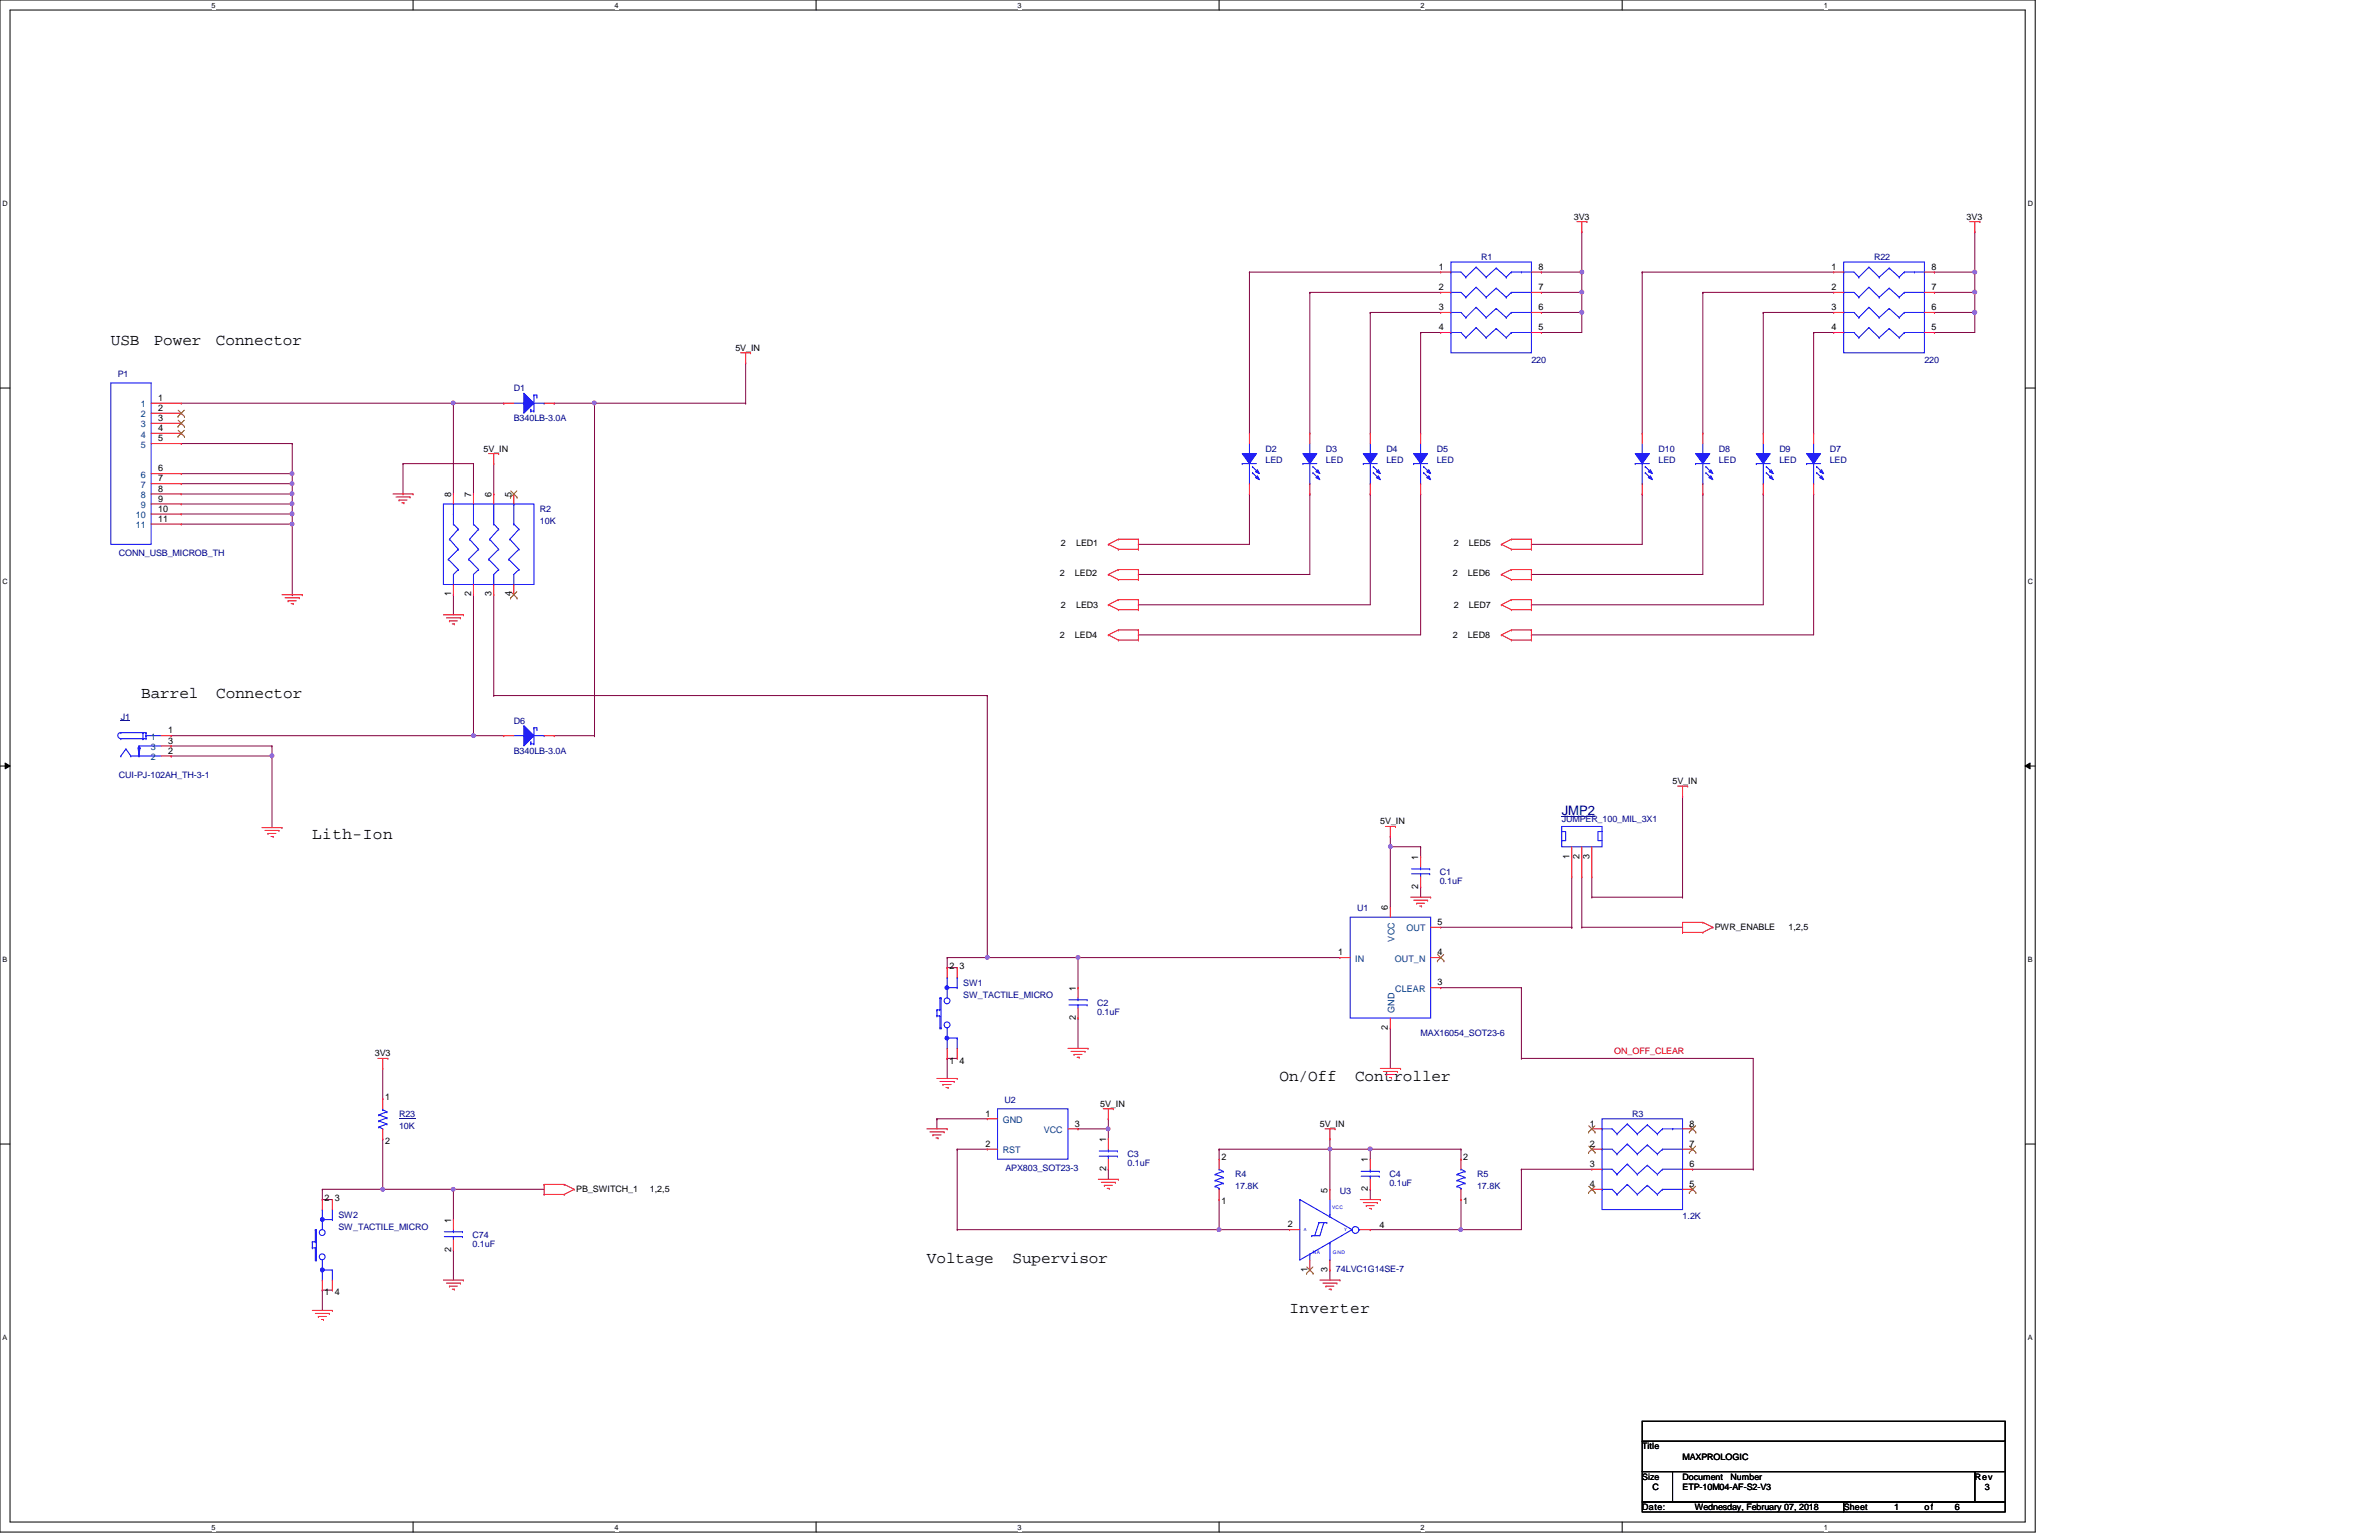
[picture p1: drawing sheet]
<svg xmlns="http://www.w3.org/2000/svg" width="432mm" height="279mm" viewBox="0 0 432 279" stroke-linecap="round" stroke-linejoin="round" font-family="sans-serif">
<defs><g id="words">
<g font-size="2.9">
<text x="20.1" y="62.7">USB</text>
<text x="27.9" y="62.7">Power</text>
<text x="39.2" y="62.7">Connector</text>
<text x="25.6" y="126.7">Barrel</text>
<text x="39.2" y="126.7">Connector</text>
<text x="56.7" y="152.3">Lith-Ion</text>
<text x="232.2" y="196.2">On/Off</text>
<text x="246" y="196.2">Controller</text>
<text x="168.2" y="229.1">Voltage</text>
<text x="183.8" y="229.1">Supervisor</text>
<text x="234.1" y="238.3">Inverter</text>
</g>
<text font-size="2.4" fill="#000080" x="283.5" y="147.8">JMP2</text>
<g font-size="1.7">
<text x="261.2" y="48.9">1</text>
<text x="261.2" y="52.6">2</text>
<text x="279.2" y="48.9">8</text>
<text x="279.2" y="52.6">7</text>
<text x="332.4" y="48.9">1</text>
<text x="332.4" y="52.6">2</text>
<text x="350.6" y="48.9">8</text>
<text x="350.6" y="52.6">7</text>
<text x="261.2" y="56.3">3</text>
<text x="261.2" y="59.9">4</text>
<text x="279.2" y="59.9">5</text>
<text x="279.2" y="56.3">6</text>
<text x="332.4" y="56.3">3</text>
<text x="332.4" y="59.9">4</text>
<text x="350.6" y="59.9">5</text>
<text x="350.6" y="56.3">6</text>
<text x="28.7" y="72.7">1</text>
<text x="28.7" y="74.5">2</text>
<text x="28.7" y="76.4">3</text>
<text x="28.7" y="78.2">4</text>
<text x="28.7" y="80.1">5</text>
<text x="28.7" y="85.5">6</text>
<text x="28.7" y="87.3">7</text>
<text x="28.7" y="89.2">8</text>
<text x="28.7" y="91">9</text>
<text x="28.7" y="92.8">10</text>
<text x="28.7" y="94.7">11</text>
<text x="81.9" y="90.2" transform="rotate(-90 81.9 90.2)">8</text>
<text x="85.5" y="90.2" transform="rotate(-90 85.5 90.2)">7</text>
<text x="89.2" y="90.2" transform="rotate(-90 89.2 90.2)">6</text>
<text x="92.8" y="90.2" transform="rotate(-90 92.8 90.2)">5</text>
<text x="81.9" y="108.2" transform="rotate(-90 81.9 108.2)">1</text>
<text x="85.5" y="108.2" transform="rotate(-90 85.5 108.2)">2</text>
<text x="89.2" y="108.2" transform="rotate(-90 89.2 108.2)">3</text>
<text x="92.8" y="108.2" transform="rotate(-90 92.8 108.2)">4</text>
<text x="30.5" y="133.1">1</text>
<text x="30.5" y="136.7">2</text>
<text x="30.5" y="134.9">3</text>
<text x="257.4" y="156" transform="rotate(-90 257.4 156)">1</text>
<text x="284.9" y="155.8" transform="rotate(-90 284.9 155.8)">1</text>
<text x="286.7" y="155.8" transform="rotate(-90 286.7 155.8)">2</text>
<text x="288.5" y="155.8" transform="rotate(-90 288.5 155.8)">3</text>
<text x="257.4" y="161.2" transform="rotate(-90 257.4 161.2)">2</text>
<text x="251.9" y="165.1" transform="rotate(-90 251.9 165.1)">6</text>
<text x="260.9" y="167.8">5</text>
<text x="242.9" y="173.3">1</text>
<text x="260.9" y="173.3">4</text>
<text x="172.3" y="175.7">2</text>
<text x="174.2" y="175.7">3</text>
<text x="195.2" y="179.8" transform="rotate(-90 195.2 179.8)">1</text>
<text x="260.9" y="178.8">3</text>
<text x="195.2" y="185" transform="rotate(-90 195.2 185)">2</text>
<text x="251.9" y="186.9" transform="rotate(-90 251.9 186.9)">2</text>
<text x="172.3" y="193">1</text>
<text x="174.2" y="193">4</text>
<text x="69.9" y="199.5">1</text>
<text x="178.9" y="202.6">1</text>
<text x="69.9" y="207.6">2</text>
<text x="178.9" y="208.1">2</text>
<text x="195.1" y="204.4">3</text>
<text x="200.7" y="207.2" transform="rotate(-90 200.7 207.2)">1</text>
<text x="288.6" y="204.4">1</text>
<text x="288.6" y="208.1">2</text>
<text x="306.7" y="204.4">8</text>
<text x="306.7" y="208.1">7</text>
<text x="200.7" y="212.5" transform="rotate(-90 200.7 212.5)">2</text>
<text x="221.7" y="210.5">2</text>
<text x="248.3" y="210.9" transform="rotate(-90 248.3 210.9)">1</text>
<text x="265.6" y="210.5">2</text>
<text x="288.6" y="211.7">3</text>
<text x="288.6" y="215.3">4</text>
<text x="306.7" y="215.3">5</text>
<text x="306.7" y="211.7">6</text>
<text x="58.9" y="217.8">2</text>
<text x="60.7" y="217.8">3</text>
<text x="81.9" y="221.8" transform="rotate(-90 81.9 221.8)">1</text>
<text x="221.7" y="218.5">1</text>
<text x="241" y="216.4" transform="rotate(-90 241 216.4)">5</text>
<text x="248.3" y="216.1" transform="rotate(-90 248.3 216.1)">2</text>
<text x="265.6" y="218.5">1</text>
<text x="81.9" y="227.1" transform="rotate(-90 81.9 227.1)">2</text>
<text x="233.7" y="222.7">2</text>
<text x="237.3" y="230.8" transform="rotate(-90 237.3 230.8)">1</text>
<text x="241" y="230.8" transform="rotate(-90 241 230.8)">3</text>
<text x="58.9" y="235">1</text>
<text x="60.7" y="235">4</text>
</g>
<g font-size="1.7" fill="#004080">
<text x="25.6" y="73.9">1</text>
<text x="25.6" y="75.7">2</text>
<text x="25.6" y="77.6">3</text>
<text x="25.6" y="79.4">4</text>
<text x="25.6" y="81.2">5</text>
<text x="25.6" y="86.7">6</text>
<text x="25.6" y="88.5">7</text>
<text x="24.6" y="94">10</text>
<text x="24.6" y="95.8">11</text>
<text x="25.6" y="90.4">8</text>
<text x="25.6" y="92.2">9</text>
<text x="27.4" y="134.2">1</text>
<text x="27.4" y="137.9">2</text>
<text x="27.4" y="136.1">3</text>
<text x="253.1" y="170.8" transform="rotate(-90 253.1 170.8)">VCC</text>
<text x="255.3" y="169">OUT</text>
<text x="246" y="174.5">IN</text>
<text x="253.2" y="174.5">OUT_N</text>
<text x="253.2" y="180">CLEAR</text>
<text x="253.1" y="183.8" transform="rotate(-90 253.1 183.8)">GND</text>
<text x="182" y="203.8">GND</text>
<text x="182" y="209.3">RST</text>
<text x="189.4" y="205.6">VCC</text>
</g>
<g font-size="1.6">
<text x="285.7" y="39.8">3V3</text>
<text x="357" y="39.8">3V3</text>
<text x="133.5" y="63.6">5V_IN</text>
<text x="87.8" y="81.9">5V_IN</text>
<text x="192.6" y="99.1">2</text>
<text x="195.3" y="99.1">LED1</text>
<text x="263.9" y="99.1">2</text>
<text x="266.6" y="99.1">LED5</text>
<text x="192.4" y="104.6">2</text>
<text x="195.1" y="104.6">LED2</text>
<text x="263.7" y="104.6">2</text>
<text x="266.4" y="104.6">LED6</text>
<text x="192.6" y="110.2">2</text>
<text x="195.3" y="110.2">LED3</text>
<text x="263.9" y="110.2">2</text>
<text x="266.6" y="110.2">LED7</text>
<text x="192.4" y="115.7">2</text>
<text x="195.1" y="115.7">LED4</text>
<text x="263.7" y="115.7">2</text>
<text x="266.4" y="115.7">LED8</text>
<text x="303.6" y="142.2">5V_IN</text>
<text x="250.5" y="149.6">5V_IN</text>
<text x="311.2" y="168.8">PWR_ENABLE</text>
<text x="324.6" y="168.8">1,2,5</text>
<text x="68" y="191.6">3V3</text>
<text x="199.7" y="200.8">5V_IN</text>
<text x="239.6" y="204.4">5V_IN</text>
<text x="104.6" y="216.3">PB_SWITCH_1</text>
<text x="117.9" y="216.3">1,2,5</text>
<text x="250.4" y="222.7">4</text>
<text x="298.1" y="262.9">Title</text>
<text x="298.1" y="268.4">Size</text>
<text x="305.4" y="264.8">MAXPROLOGIC</text>
<text x="305.4" y="268.4">Document</text>
<text x="314.1" y="268.4">Number</text>
<text x="358.4" y="268.4">Rev</text>
<text x="298.1" y="273.9">Date:</text>
<text x="299.9" y="270.3">C</text>
<text x="305.4" y="270.3">ETP-10M04-AF-S2-V3</text>
<text x="307.6" y="273.9">Wednesday, February 07, 2018</text>
<text x="334.6" y="273.9">Sheet</text>
<text x="343.8" y="273.9">1</text>
<text x="349.3" y="273.9">of</text>
<text x="354.8" y="273.9">6</text>
<text x="360.3" y="270.3">3</text>
</g>
<g font-size="1.6" fill="#000080">
<text x="268.8" y="47.2">R1</text>
<text x="340.1" y="47.2">R22</text>
<text x="278" y="65.8">220</text>
<text x="349.3" y="65.8">220</text>
<text x="21.4" y="68.4">P1</text>
<text x="93.3" y="70.9">D1</text>
<text x="93.3" y="76.4">B340LB-3.0A</text>
<text x="229.7" y="81.9">D2</text>
<text x="240.7" y="81.9">D3</text>
<text x="251.6" y="81.9">D4</text>
<text x="260.8" y="81.9">D5</text>
<text x="301" y="81.9">D10</text>
<text x="312" y="81.9">D8</text>
<text x="323" y="81.9">D9</text>
<text x="332.1" y="81.9">D7</text>
<text x="229.7" y="84.1">LED</text>
<text x="240.7" y="84.1">LED</text>
<text x="251.6" y="84.1">LED</text>
<text x="260.8" y="84.1">LED</text>
<text x="301" y="84.1">LED</text>
<text x="312" y="84.1">LED</text>
<text x="323" y="84.1">LED</text>
<text x="332.1" y="84.1">LED</text>
<text x="98" y="92.9">R2</text>
<text x="98" y="95.1">10K</text>
<text x="21.6" y="100.9">CONN_USB_MICROB_TH</text>
<text x="21.9" y="130.6">J1</text>
<text x="93.3" y="131.3">D6</text>
<text x="93.3" y="136.8">B340LB-3.0A</text>
<text x="21.6" y="141.1">CUI-PJ-102AH_TH-3-1</text>
<text x="283.5" y="149.2">JUMPER_100_MIL_3X1</text>
<text x="261.3" y="158.7">C1</text>
<text x="261.3" y="160.4">0.1uF</text>
<text x="246.3" y="165.3">U1</text>
<text x="174.8" y="178.8">SW1</text>
<text x="174.8" y="181">SW_TACTILE_MICRO</text>
<text x="199.1" y="182.5">C2</text>
<text x="199.1" y="184.1">0.1uF</text>
<text x="257.9" y="188">MAX16054_SOT23-6</text>
<text x="72.4" y="202.6">R23</text>
<text x="182.3" y="200">U2</text>
<text x="296.2" y="202.6">R3</text>
<text x="72.4" y="204.8">10K</text>
<text x="204.6" y="209.9">C3</text>
<text x="182.5" y="212.5">APX803_SOT23-3</text>
<text x="204.6" y="211.5">0.1uF</text>
<text x="224.2" y="213.6">R4</text>
<text x="224.2" y="215.8">17.8K</text>
<text x="252.2" y="213.6">C4</text>
<text x="252.2" y="215.2">0.1uF</text>
<text x="268.1" y="213.6">R5</text>
<text x="268.1" y="215.8">17.8K</text>
<text x="61.4" y="220.9">SW2</text>
<text x="243.2" y="216.7">U3</text>
<text x="305.4" y="221.2">1.2K</text>
<text x="61.4" y="223.1">SW_TACTILE_MICRO</text>
<text x="85.8" y="224.5">C74</text>
<text x="85.8" y="226.2">0.1uF</text>
<text x="242.5" y="230.8">74LVC1G14SE-7</text>
</g>
<text font-size="1.6" fill="#f00" x="293" y="191.2">ON_OFF_CLEAR</text>
<g font-size="1.3">
<text x="38.4" y="1.4">5</text>
<text x="111.5" y="1.4">4</text>
<text x="184.7" y="1.4">3</text>
<text x="257.9" y="1.4">2</text>
<text x="331" y="1.4">1</text>
<text x=".5" y="37.3">D</text>
<text x="368" y="37.3">D</text>
<text x=".5" y="105.9">C</text>
<text x="368" y="105.9">C</text>
<text x=".5" y="174.5">B</text>
<text x="368" y="174.5">B</text>
<text x=".5" y="243">A</text>
<text x="368" y="243">A</text>
<text x="38.4" y="277.5">5</text>
<text x="111.5" y="277.5">4</text>
<text x="184.7" y="277.5">3</text>
<text x="257.9" y="277.5">2</text>
<text x="331" y="277.5">1</text>
</g>
<g font-size=".9" fill="#00f">
<text x="241.8" y="219.3">VCC</text>
<text x="238.3" y="227.6">NA</text>
<text x="241.9" y="227.6">GND</text>
</g>
<g font-size=".8" fill="#00f">
<text x="236.6" y="223.3">A</text>
<text x="244" y="223.3">Y</text>
</g>
</g></defs>
<path d="M0 0h369.4v278h-369.4zM1.8 1.8h365.8v274.3h-365.8z" fill="none" stroke="#000" stroke-width=".18"/>
<g fill="#fff">
<path d="M38.4 .2h.7v1.5h-.7z"/>
<path d="M38.4 276.4h.7v1.4h-.7z"/>
</g>
<path d="M75 0v1.8M75 276.1v1.9" fill="none" stroke="#000" stroke-width=".18"/>
<g fill="#fff">
<path d="M111.5 .2h.8v1.5h-.8z"/>
<path d="M111.5 276.4h.8v1.4h-.8z"/>
</g>
<path d="M148.1 0v1.8M148.1 276.1v1.9" fill="none" stroke="#000" stroke-width=".18"/>
<g fill="#fff">
<path d="M184.7 .2h.7v1.5h-.7z"/>
<path d="M184.7 276.4h.7v1.4h-.7z"/>
</g>
<path d="M221.3 0v1.8M221.3 276.1v1.9" fill="none" stroke="#000" stroke-width=".18"/>
<g fill="#fff">
<path d="M257.9 .2h.7v1.5h-.7z"/>
<path d="M257.9 276.4h.7v1.4h-.7z"/>
</g>
<path d="M294.4 0v1.8M294.4 276.1v1.9" fill="none" stroke="#000" stroke-width=".18"/>
<g fill="#fff">
<path d="M331 .2h.7v1.5h-.7z"/>
<path d="M331 276.4h.7v1.4h-.7z"/>
<path d="M.5 36.1h.9v1.5h-.9z"/>
<path d="M368 36.1h1v1.5h-1z"/>
<path d="M.5 104.7h.9v1.5h-.9z"/>
<path d="M368 104.7h1v1.5h-1z"/>
</g>
<path d="M0 70.4h1.8M367.6 70.4h1.8" fill="none" stroke="#000" stroke-width=".18"/>
<g fill="#fff">
<path d="M.5 173.3h.8v1.5h-.8z"/>
<path d="M368 173.3h.9v1.5h-.9z"/>
</g>
<path d="M0 139h1.8M.9 138.4l.9 .6-.9 .5zM367.6 139l.9-.6v1.1zM367.6 139h1.8" fill="none" stroke="#000" stroke-width=".18"/>
<path d="M.9 138.4l.9 .6-.9 .5zM367.6 139l.9-.6v1.1z" fill="#000"/>
<g fill="#fff">
<path d="M.5 241.9h.8v1.4h-.8z"/>
<path d="M368 241.9h.9v1.4h-.9z"/>
</g>
<path d="M0 207.6h1.8M367.6 207.6h1.8" fill="none" stroke="#000" stroke-width=".18"/>
<path d="M241.4 208.5h.1M241.4 208.5v7.3" fill="none" stroke="#800040" stroke-width=".18"/>
<circle cx="241.4" cy="208.4" r=".34" fill="#f0f"/>
<circle cx="241.4" cy="208.4" r=".34" fill="none" stroke="#f0f" stroke-width=".18"/>
<path d="M248.7 208.5h.1M248.7 208.5v1.8" fill="none" stroke="#800040" stroke-width=".18"/>
<circle cx="248.7" cy="208.4" r=".36" fill="#f0f"/>
<circle cx="248.7" cy="208.4" r=".36" fill="none" stroke="#f0f" stroke-width=".18"/>
<path d="M32.9 73.2h49.4M82.3 73.2h.1M221.3 208.5h.1M221.3 208.5h20.1" fill="none" stroke="#800040" stroke-width=".18"/>
<circle cx="82.2" cy="73.1" r=".34" fill="#f0f"/>
<circle cx="82.2" cy="73.1" r=".34" fill="none" stroke="#f0f" stroke-width=".18"/>
<path d="M107.9 73.2v60.3M107.9 133.5h.1" fill="none" stroke="#800040" stroke-width=".18"/>
<circle cx="107.9" cy="73.1" r=".34" fill="#f0f"/>
<circle cx="107.9" cy="73.1" r=".34" fill="none" stroke="#f0f" stroke-width=".18"/>
<g fill="none" stroke="#800040" stroke-width=".18">
<path d="M100.6 73.2h.1M100.6 73.2h34.7M135.3 73.2h.1M135.3 65.8h.1M135.3 65.8v7.4M32.9 80.5h20.1M53 80.5h.1M53 85.9h.1M53 80.5v5.4M31.1 135.3h.1M31.1 137.2h.1M31.1 135.3h18.3"/>
<path d="M31.1 137.2h18.3M49.4 135.3h.1M49.4 137.2h.1M49.4 135.3v14.9M221.3 208.5h.1M221.3 217.6h.1M221.3 208.5v1.8M221.3 217.6v5.5M221.3 223.1h.1M221.3 223.1h12.8"/>
</g>
<circle cx="49.4" cy="137.1" r=".34" fill="#f0f"/>
<circle cx="49.4" cy="137.1" r=".34" fill="none" stroke="#f0f" stroke-width=".18"/>
<g fill="none" stroke="#800040" stroke-width=".18">
<path d="M226.8 49.4h.1M226.8 49.4v29.2M237.7 53h.1M237.7 53v25.6M248.7 56.7h.1M248.7 56.7v21.9M206.6 98.8h.1M226.8 89.6h.1M226.8 89.6v9.2h-20.2M237.7 89.6h.1M237.7 89.6v14.6h-31.1M248.7 89.6h.1"/>
<path d="M248.7 89.6v20.1h-42.1M206.6 104.2h.1M206.6 109.7h.1M252.3 151.8h.1M252.3 151.8v1.8M171.9 175.6h.1M171.9 173.7h.1M171.9 175.6h1.8M171.9 173.7v1.9M171.9 173.7h7.3M179.2 173.7h.1M195.7 173.7h.1"/>
<path d="M195.7 173.7v5.5M195.7 173.7h47.5M261.5 179.2h.1M261.5 168.2h23.8M261.5 179.2h14.6M276.1 179.2h.1M276.1 179.2v12.8M285.3 168.2h.1M171.9 192h.1M171.9 192h1.8M171.9 192v3.7M195.7 184.7h.1"/>
<path d="M195.7 184.7v5.5M252.3 186.5h.1M252.3 186.5v7.3M170.1 203h.1M170.1 203h9.1M170.1 203v1.8M173.7 208.5h.1M173.7 208.5h5.5M173.7 208.5v14.6M195.7 204.8h.1M195.7 204.8h5.5M201.2 203h.1"/>
<path d="M201.2 204.8h.1M201.2 203v3.6M241.4 206.6h.1M241.4 208.5h.1M241.4 208.5h23.8M241.4 206.6v1.9M248.7 208.5h.1M248.7 215.8h.1M248.7 215.8v1.8M265.2 208.5h.1M265.2 217.6h.1M265.2 208.5v1.8"/>
<path d="M265.2 217.6v5.5M265.2 223.1h.1M265.2 223.1h10.9"/>
</g>
<circle cx="201.1" cy="204.8" r=".34" fill="#f0f"/>
<circle cx="201.1" cy="204.8" r=".34" fill="none" stroke="#f0f" stroke-width=".18"/>
<path d="M252.3 153.6h.1M252.3 153.6h5.6M257.9 160.9h.1M257.9 160.9v1.9M201.2 212.1h.1M201.2 212.1v1.9" fill="none" stroke="#800040" stroke-width=".18"/>
<circle cx="252.3" cy="153.6" r=".34" fill="#f0f"/>
<circle cx="252.3" cy="153.6" r=".34" fill="none" stroke="#f0f" stroke-width=".18"/>
<path d="M252.3 153.6h.1M252.3 153.6v11M248.7 223.1h.1M248.7 223.1h16.5" fill="none" stroke="#800040" stroke-width=".18"/>
<circle cx="265.1" cy="223.1" r=".34" fill="#f0f"/>
<circle cx="265.1" cy="223.1" r=".34" fill="none" stroke="#f0f" stroke-width=".18"/>
<path d="M173.7 223.1h.1M173.7 223.1h47.6" fill="none" stroke="#800040" stroke-width=".18"/>
<circle cx="221.3" cy="223.1" r=".36" fill="#f0f"/>
<circle cx="221.3" cy="223.1" r=".36" fill="none" stroke="#f0f" stroke-width=".18"/>
<g fill="none" stroke="#800040" stroke-width=".18">
<path d="M226.8 49.4h.1M226.8 49.4h34.7M237.7 53h.1M237.7 53h23.8M248.7 56.7h.1M248.7 56.7h12.8M287.1 42h.1M287.1 42v7.4M257.9 60.3h.1M257.9 60.3h3.6M257.9 60.3v18.3M279.8 60.3h.1"/>
<path d="M279.8 60.3h7.3M257.9 89.6h.1M257.9 89.6v25.6h-51.3M206.6 115.2h.1M241.4 230.4h.1M241.4 230.4v1.8"/>
</g>
<circle cx="287.1" cy="49.4" r=".34" fill="#f0f"/>
<circle cx="287.1" cy="49.4" r=".34" fill="none" stroke="#f0f" stroke-width=".18"/>
<path d="M279.8 56.7h.1M279.8 53h.1M279.8 56.7h7.3M279.8 53h7.3M287.1 56.7h.1M287.1 53h.1M287.1 53v7.3" fill="none" stroke="#800040" stroke-width=".18"/>
<circle cx="287.1" cy="56.7" r=".35" fill="#f0f"/>
<circle cx="287.1" cy="56.7" r=".35" fill="none" stroke="#f0f" stroke-width=".18"/>
<circle cx="287.1" cy="53" r=".34" fill="#f0f"/>
<circle cx="287.1" cy="53" r=".34" fill="none" stroke="#f0f" stroke-width=".18"/>
<g fill="none" stroke="#800040" stroke-width=".18">
<path d="M279.8 49.4h.1M279.8 49.4h7.3M287.1 49.4h.1M287.1 49.4v3.6M82.3 73.2h.1M82.3 73.2v16.4M82.3 73.2h9.1M91.4 73.2h.1M32.9 85.9h20.1M53 85.9h.1M73.2 84.1h.1M73.2 89.6h.1"/>
<path d="M73.2 84.1h12.7M73.2 84.1v5.5M85.9 84.1h.1M85.9 84.1v5.5M82.3 107.9h.1M82.3 107.9v3.6M85.9 107.9v25.6M85.9 133.5h.1M257.9 153.6h.1M257.9 153.6v1.8M276.1 192h.1M276.1 192h42.1v20.1"/>
<path d="M276.1 212.1h.1M276.1 212.1v11M276.1 212.1h12.8M307.2 212.1h.1M307.2 212.1h11M318.2 212.1h.1"/>
</g>
<circle cx="53" cy="85.9" r=".34" fill="#f0f"/>
<circle cx="53" cy="85.9" r=".34" fill="none" stroke="#f0f" stroke-width=".18"/>
<path d="M32.9 87.8h20.1M53 87.8h.1M53 85.9v1.9" fill="none" stroke="#800040" stroke-width=".18"/>
<circle cx="53" cy="87.8" r=".34" fill="#f0f"/>
<circle cx="53" cy="87.8" r=".34" fill="none" stroke="#f0f" stroke-width=".18"/>
<path d="M32.9 89.6h20.1M53 89.6h.1M53 87.8v1.8" fill="none" stroke="#800040" stroke-width=".18"/>
<circle cx="53" cy="89.6" r=".34" fill="#f0f"/>
<circle cx="53" cy="89.6" r=".34" fill="none" stroke="#f0f" stroke-width=".18"/>
<path d="M32.9 91.4h20.1M53 91.4h.1M53 89.6v1.8" fill="none" stroke="#800040" stroke-width=".18"/>
<circle cx="53" cy="91.4" r=".34" fill="#f0f"/>
<circle cx="53" cy="91.4" r=".34" fill="none" stroke="#f0f" stroke-width=".18"/>
<path d="M32.9 93.3h20.1M53 93.3h.1M53 91.4v1.9" fill="none" stroke="#800040" stroke-width=".18"/>
<circle cx="53" cy="93.2" r=".35" fill="#f0f"/>
<circle cx="53" cy="93.2" r=".35" fill="none" stroke="#f0f" stroke-width=".18"/>
<path d="M32.9 95.1h20.1M53 95.1h.1M53 93.3v14.6M53 107.9h.1" fill="none" stroke="#800040" stroke-width=".18"/>
<circle cx="53" cy="95.1" r=".34" fill="#f0f"/>
<circle cx="53" cy="95.1" r=".34" fill="none" stroke="#f0f" stroke-width=".18"/>
<path d="M89.6 89.6h.1M89.6 84.1v5.5M89.6 107.9v18.3M89.6 126.2h.1M89.6 126.2h89.6M179.2 126.2h.1M179.2 126.2v47.5M179.2 173.7h.1M179.2 173.7h16.5M195.7 173.7h.1" fill="none" stroke="#800040" stroke-width=".18"/>
<circle cx="179.2" cy="173.7" r=".34" fill="#f0f"/>
<circle cx="179.2" cy="173.7" r=".34" fill="none" stroke="#f0f" stroke-width=".18"/>
<circle cx="195.7" cy="173.7" r=".34" fill="#f0f"/>
<circle cx="195.7" cy="173.7" r=".34" fill="none" stroke="#f0f" stroke-width=".18"/>
<path d="M31.1 133.5h.1M31.1 133.5h54.8" fill="none" stroke="#800040" stroke-width=".18"/>
<circle cx="85.9" cy="133.5" r=".34" fill="#f0f"/>
<circle cx="85.9" cy="133.5" r=".34" fill="none" stroke="#f0f" stroke-width=".18"/>
<g fill="none" stroke="#800040" stroke-width=".18">
<path d="M298.1 49.4h.1M298.1 49.4v29.2M298.1 49.4h34.7M309.1 53h.1M309.1 53v25.6M309.1 53h23.7M320 56.7h.1M320 56.7v21.9M320 56.7h12.8M351.1 56.7h.1M351.1 53h.1M351.1 53h7.3"/>
<path d="M351.1 56.7h7.3M358.4 42h.1M358.4 56.7h.1M358.4 53h.1M358.4 53v7.3h-7.3M358.4 42v7.4M329.2 60.3h.1M329.2 60.3h3.6M329.2 60.3v18.3M351.1 60.3h.1M278 98.8h.1M298.1 89.6h.1"/>
<path d="M298.1 89.6v9.2h-20.1M309.1 89.6h.1M309.1 89.6v14.6h-31.1M320 89.6h.1M320 89.6v20.1h-42M329.2 89.6h.1M329.2 89.6v25.6h-51.2M278 104.2h.1M278 109.7h.1M278 115.2h.1M85.9 133.5h.1M85.9 133.5h5.5"/>
<path d="M100.6 133.5h7.3M107.9 133.5h.1M285.3 159.1v9.1M287.1 159.1v9.1M288.9 159.1v3.7M305.4 144.5h.1M305.4 144.5v18.3M285.3 168.2h.1M287.1 168.2h.1M287.1 168.2h18.3M288.9 162.8h.1M288.9 162.8h16.5"/>
<path d="M305.4 168.2h.1M305.4 162.8h.1"/>
</g>
<circle cx="358.4" cy="56.7" r=".37" fill="#f0f"/>
<circle cx="358.4" cy="56.7" r=".37" fill="none" stroke="#f0f" stroke-width=".18"/>
<circle cx="358.4" cy="53" r=".36" fill="#f0f"/>
<circle cx="358.4" cy="53" r=".36" fill="none" stroke="#f0f" stroke-width=".18"/>
<path d="M351.1 49.4h.1M351.1 49.4h7.3" fill="none" stroke="#800040" stroke-width=".18"/>
<circle cx="358.4" cy="49.4" r=".36" fill="#f0f"/>
<circle cx="358.4" cy="49.4" r=".36" fill="none" stroke="#f0f" stroke-width=".18"/>
<path d="M358.4 49.4h.1M358.4 49.4v3.6M58.5 217.6h.1M58.5 217.6h1.8M82.3 215.8h.1M82.3 215.8h16.5M58.5 234.1h.1M58.5 234.1h1.8M58.5 234.1v3.6M82.3 226.8h.1M82.3 226.8v5.4" fill="none" stroke="#800040" stroke-width=".18"/>
<circle cx="82.2" cy="215.8" r=".34" fill="#f0f"/>
<circle cx="82.2" cy="215.8" r=".34" fill="none" stroke="#f0f" stroke-width=".18"/>
<path d="M58.5 215.8h.1M58.5 215.8h11M58.5 215.8v1.8M69.5 215.8h.1M69.5 206.6h.1M69.5 206.6v9.2M82.3 215.8h.1M82.3 215.8v5.5" fill="none" stroke="#800040" stroke-width=".18"/>
<circle cx="69.5" cy="215.8" r=".34" fill="#f0f"/>
<circle cx="69.5" cy="215.8" r=".34" fill="none" stroke="#f0f" stroke-width=".18"/>
<path d="M69.5 199.3h.1M69.5 193.8v5.5M69.5 215.8h.1M69.5 215.8h12.8" fill="none" stroke="#800040" stroke-width=".18"/>
<g fill="none" stroke="#f00" stroke-width=".18">
<path d="M286.2 40.2h1.8M287.1 42h.1M287.1 40.2v1.8M288 40.2h.1M357.5 40.2h1.9M358.4 42h.1M358.4 40.2v1.8M359.4 40.2h.1M134.4 64h1.8M135.3 65.8h.1M135.3 64v1.8M136.2 64h.1"/>
<path d="M71.3 89.6h3.7M71.9 90.2h2.5M72.4 90.7h.1M72.4 90.7h1.5M72.9 91.2h.4M73.3 91.2h.1M74.4 90.2h.1M75 89.6h.1M88.7 82.3h1.8M89.6 84.1h.1M89.6 82.3v1.8M90.5 82.3h.1"/>
<path d="M201.2 98.8h.1M201.2 98.8l1.8 .9M203 97.8h.1M203 99.7h.1M203 97.8l-1.8 1M203 97.8h3.6M203 99.7h3.6M206.6 97.8h.1M206.6 99.7h.1M206.6 97.8v1.9M272.5 98.8h.1M272.5 98.8l1.8 .9"/>
<path d="M274.3 97.8h.1M274.3 99.7h.1M274.3 97.8h3.7M274.3 99.7h3.7M274.3 97.8l-1.8 1M278 97.8h.1M278 99.7h.1M278 97.8v1.9M51.2 107.9h3.7M51.7 108.5h2.6M52.3 109h.1M52.3 109h1.5"/>
<path d="M52.8 109.5h.4M53.2 109.5h.1M54.3 108.5h.1M54.9 107.9h.1M80.5 111.5h3.6M81 112.1h2.6M81.6 112.6h.1M81.6 112.6h1.4M82.1 113.2h.4M82.5 113.2h.1M83.6 112.1h.1M84.1 111.5h.1"/>
<path d="M201.2 115.2h.1M201.2 104.2h.1M201.2 109.7h.1M201.2 115.2l1.8 .9M201.2 104.2l1.8 1M201.2 109.7l1.8 .9M203 114.3h.1M203 116.1h.1M203 103.3h.1M203 105.2h.1M203 108.8h.1M203 110.6h.1"/>
<path d="M203 114.3l-1.8 .9M203 114.3h3.6M203 116.1h3.6M203 103.3l-1.8 .9M203 103.3h3.6M203 105.2h3.6M203 108.8l-1.8 .9M203 108.8h3.6M203 110.6h3.6M206.6 114.3h.1M206.6 116.1h.1M206.6 103.3h.1"/>
<path d="M206.6 105.2h.1M206.6 108.8h.1M206.6 110.6h.1M206.6 103.3v1.9M206.6 108.8v1.8M206.6 114.3v1.8M272.5 115.2h.1M272.5 104.2h.1M272.5 109.7h.1M272.5 115.2l1.8 .9M272.5 104.2l1.8 1M272.5 109.7l1.8 .9"/>
<path d="M274.3 114.3h.1M274.3 116.1h.1M274.3 103.3h.1M274.3 105.2h.1M274.3 108.8h.1M274.3 110.6h.1M274.3 114.3h3.7M274.3 116.1h3.7M274.3 103.3h3.7M274.3 105.2h3.7M274.3 108.8h3.7M274.3 110.6h3.7"/>
<path d="M274.3 114.3l-1.8 .9M274.3 103.3l-1.8 .9M274.3 108.8l-1.8 .9M278 114.3h.1M278 116.1h.1M278 103.3h.1M278 105.2h.1M278 108.8h.1M278 110.6h.1M278 103.3v1.9M278 108.8v1.8M278 114.3v1.8"/>
<path d="M47.5 150.2h3.7M48.1 150.7h2.5M48.6 151.2h.1M48.6 151.2h1.5M49.2 151.8h.4M49.6 151.8h.1M50.6 150.7h.1M51.2 150.2h.1M251.5 149.9h1.8M252.3 151.8h.1M252.3 149.9v1.9M253.3 149.9h.1"/>
<path d="M304.5 142.6h1.8M305.4 144.5h.1M305.4 142.6v1.9M306.3 142.6h.1M243.2 173.7h.1M243.2 173.7h1.9M252.3 164.6h.1M252.3 164.6v1.8M256 162.8h3.7M256.6 163.3h2.5M257.1 163.9h.1M257.1 163.9h1.5"/>
<path d="M257.7 164.4h.3M258 164.4h.1M259.1 163.3h.1M259.7 162.8h.1M259.7 173.7h1.8M259.7 179.2h1.8M259.7 168.2h1.8M261.5 179.2h.1M261.5 173.7h.1M261.5 168.2h.1M305.4 169.2h.1M305.4 167.3h.1"/>
<path d="M305.4 167.3h3.7M305.4 169.2h3.7M305.4 167.3v1.9M309.1 167.3h.1M309.1 169.2h.1M309.1 167.3l1.8 .9M310.9 168.2h.1M310.9 168.2l-1.8 1M68.6 192h1.8M69.5 193.8h.1M69.5 192v1.8M70.4 192h.1"/>
<path d="M170.1 195.7h3.6M170.6 196.2h2.6M171.2 196.8h.1M171.2 196.8h1.4M171.7 197.3h.4M172.1 197.3h.1M173.2 196.2h.1M173.7 195.7h.1M193.8 190.2h3.7M194.4 190.8h2.5M194.9 191.3h.1M194.9 191.3h1.5"/>
<path d="M195.5 191.8h.4M195.9 191.8h.1M196.9 190.8h.1M197.5 190.2h.1M250.5 193.8h3.7M251.1 194.4h2.6M251.6 194.9h.1M251.6 194.9h1.5M252.2 195.5h.4M252.3 186.5h.1M252.3 184.7v1.8M252.6 195.5h.1"/>
<path d="M253.7 194.4h.1M254.2 193.8h.1M98.8 216.7h.1M98.8 214.9h.1M98.8 214.9h3.6M98.8 216.7h3.6M98.8 214.9v1.8M102.4 214.9h.1M102.4 216.7h.1M102.4 214.9l1.8 .9M104.2 215.8h.1M104.2 215.8l-1.8 .9"/>
<path d="M168.2 204.8h3.7M168.8 205.4h2.6M169.3 205.9h.1M169.3 205.9h1.5M169.9 206.5h.4M170.3 206.5h.1M171.4 205.4h.1M171.9 204.8h.1M199.3 214h3.7M199.9 214.5h2.5M200.2 201.2h1.9M200.4 215.1h.1"/>
<path d="M200.4 215.1h1.5M201 215.6h.3M201.2 203h.1M201.2 201.2v1.8M201.3 215.6h.1M202.1 201.2h.1M202.4 214.5h.1M203 214h.1M240.5 204.8h1.8M241.4 206.6h.1M241.4 204.8v1.8M242.3 204.8h.1"/>
<path d="M246.9 217.6h3.6M247.4 218.2h2.6M248 218.7h.1M248 218.7h1.4M248.5 219.2h.4M248.9 219.2h.1M250 218.2h.1M250.5 217.6h.1M56.7 237.7h3.6M57.2 238.3h2.6M57.8 238.8h.1M57.8 238.8h1.4"/>
<path d="M58.3 239.4h.4M58.7 239.4h.1M59.8 238.3h.1M60.3 237.7h.1M80.5 232.2h3.6M81 232.8h2.6M81.6 233.3h.1M81.6 233.3h1.4M82.1 233.9h.4M82.5 233.9h.1M83.6 232.8h.1M84.1 232.2h.1"/>
<path d="M239.6 232.2h3.6M240.1 232.8h2.6M240.7 233.3h.1M240.7 233.3h1.4M241.2 233.9h.4M241.6 233.9h.1M242.7 232.8h.1M243.2 232.2h.1"/>
</g>
<path d="M298.1 257.9h65.8v3.6h-65.8zM298.1 261.5h65.8v5.5h-65.8zM298.1 267h5.5v5.5h-5.5zM298.1 272.5h36.5v1.8h-36.5zM303.6 267h54.8v5.5h-54.8zM334.6 272.5h29.3v1.8h-29.3zM358.4 267h5.5v5.5h-5.5z" fill="none" stroke="#000" stroke-width=".18"/>
<g fill="none" stroke="#00f" stroke-width=".18">
<path d="M245.1 166.4h14.6v18.3h-14.6zM56.7 225.3h.1M56.7 226.4h.1M56.7 225.3h.5M56.7 225.3v1.1M56.7 226.4h.5M57.2 223.1h.1M57.2 225.3h.1M57.2 226.4h.1M57.2 228.6h.1M57.2 223.1h.2M57.2 223.1v2.2"/>
<path d="M57.2 226.4v2.2M57.2 228.6h.2M57.4 223.1h.1M57.4 228.6h.1M57.4 223.1v5.5M58.5 230.4h.1M58.5 221.3h.1M58.5 221.3v1.8M58.5 228.6v1.8M58.5 230.4h1.8M58.5 221.3h1.8M60.3 230.4h.1"/>
<path d="M60.3 221.3h.1"/>
<circle cx="58.5" cy="228" r=".54"/>
<circle cx="58.5" cy="223.6" r=".54"/>
</g>
<path d="M260.9 174.3h.1M260.9 173.2l1.2 1.1M262 173.2l-1.1 1.1M262.1 174.3h.1" fill="none" stroke="#804000" stroke-width=".18"/>
<circle cx="58.5" cy="221.2" r=".35" fill="#00f"/>
<circle cx="58.5" cy="221.2" r=".35" fill="none" stroke="#00f" stroke-width=".18"/>
<circle cx="58.5" cy="230.4" r=".35" fill="#00f"/>
<g fill="none" stroke="#00f" stroke-width=".18">
<path d="M327.9 84.1h.1M327.9 84.1h2.6M329.2 82.3h.1M329.2 87.8h.1M329.2 80.5v1.8M329.2 84.1v3.7M58.5 219.5h.1M58.5 219.5v1.8M60.3 219.5h.1M60.3 219.5v1.8M58.5 232.2h.1M58.5 230.4v1.8"/>
<path d="M60.3 232.2h.1M60.3 230.4v1.8"/>
<circle cx="58.5" cy="230.4" r=".35"/>
</g>
<path d="M58.5 217.6h.1M58.5 217.6v1.9M60.3 217.6h.1M60.3 217.6v1.9M58.5 234.1h.1M58.5 232.2v1.9M60.3 234.1h.1M60.3 232.2v1.9" fill="none" stroke="#f00" stroke-width=".18"/>
<path d="M327.9 82.3h2.6l-1.3 1.8z" fill-rule="evenodd" fill="#00f"/>
<path d="M327.9 82.3h2.6l-1.3 1.8z" fill="none" stroke="#00f" stroke-width=".18"/>
<path d="M330.6 86.3l.4 .7-.7-.3z" fill-rule="evenodd" fill="#00f"/>
<path d="M330.6 86.3l.4 .7-.7-.3z" fill="none" stroke="#00f" stroke-width=".18"/>
<path d="M330.6 85.2l.4 .7-.7-.3z" fill-rule="evenodd" fill="#00f"/>
<g fill="none" stroke="#00f" stroke-width=".18">
<path d="M263.4 47.5h14.6v16.5h-14.6zM263.4 56.7h.1M263.4 53h.1M263.4 49.4h.1M263.4 49.4h1.8l.9 .9M263.4 53h1.8l.9 .9M263.4 56.7h1.8l.9 .9M266.1 50.3h.1M266.1 53.9h.1M266.1 57.6h.1M267.9 48.5h.1M267.9 52.1h.1"/>
<path d="M267.9 55.8h.1M267.9 59.4h.1M267.9 48.5l-1.8 1.8M267.9 48.5l1.8 1.8M267.9 55.8l-1.8 1.8M267.9 52.1l-1.8 1.8M267.9 52.1l1.8 1.8M267.9 55.8l1.8 1.8M267.9 59.4l1.8 1.9M267.9 59.4l-1.8 1.9M269.7 50.3h.1M269.7 53.9h.1"/>
<path d="M269.7 57.6h.1M271.6 48.6h.1M271.6 52.3h.1M271.6 56h.1M271.6 59.6h.1M271.6 48.6l-1.9 1.7M271.6 48.6l1.8 1.7M271.6 52.3l-1.9 1.6M271.6 52.3l1.8 1.6M271.6 56l-1.9 1.6M271.6 56l1.8 1.6M271.6 59.6l1.8 1.7"/>
<path d="M271.6 59.6l-1.9 1.7M273.4 50.3h.1M273.4 53.9h.1M273.4 57.6h.1M274.3 49.4h.1M274.3 53h.1M274.3 56.7h.1M274.3 49.4l-.9 .9M274.3 53l-.9 .9M274.3 56.7l-.9 .9M274.3 56.7h3.7M274.3 53h3.7"/>
<path d="M274.3 49.4h3.7M276.1 49.4h.1M278 49.4h.1M278 56.7h.1M278 53h.1M263.4 60.3h.1M263.4 60.3h1.8l.9 1M266.1 61.3h.1M269.7 61.3h.1M273.4 61.3h.1M274.3 60.3h.1M274.3 60.3l-.9 1"/>
<path d="M274.3 60.3h3.7M278 60.3h.1M236.5 84.1h.1M236.5 84.1h2.5M237.7 82.3h.1M237.7 87.8h.1M237.7 80.5v1.8M237.7 84.1v3.7M329.7 84.7h.1M329.7 85.8h.1M329.7 84.7l1.1 1.1M329.7 85.8l1.1 1.1"/>
<path d="M330.6 85.2l.4 .7-.7-.3z"/>
</g>
<g fill="none" stroke="#f00" stroke-width=".18">
<path d="M261.5 49.4h.1M261.5 53h.1M261.5 56.7h.1M261.5 49.4h1.9M261.5 53h1.9M261.5 56.7h1.9M278 49.4h1.8M278 53h1.8M278 56.7h1.8M279.8 49.4h.1M279.8 56.7h.1M279.8 53h.1"/>
<path d="M261.5 60.3h.1M261.5 60.3h1.9M278 60.3h1.8M279.8 60.3h.1M329.2 78.6h.1M329.2 78.6v1.9M329.2 89.6h.1M329.2 87.8v1.8"/>
</g>
<path d="M236.5 82.3h2.5l-1.3 1.8z" fill-rule="evenodd" fill="#00f"/>
<path d="M236.5 82.3h2.5l-1.3 1.8z" fill="none" stroke="#00f" stroke-width=".18"/>
<path d="M239.2 86.3l.4 .7-.8-.3z" fill-rule="evenodd" fill="#00f"/>
<path d="M239.2 86.3l.4 .7-.8-.3z" fill="none" stroke="#00f" stroke-width=".18"/>
<path d="M239.2 85.2l.4 .7-.8-.3z" fill-rule="evenodd" fill="#00f"/>
<g fill="none" stroke="#00f" stroke-width=".18">
<path d="M238.3 84.7h.1M238.3 85.8h.1M238.3 84.7l1.1 1.1M238.3 85.8l1.1 1.1M239.2 85.2l.4 .7-.8-.3zM247.1 213.4h3.3M247.1 212.5h3.3M248.7 212.5h.1M248.7 213.4h.1M248.7 212.1v.4M248.7 213.4v.6M250.4 213.4h.1"/>
<path d="M250.4 212.5h.1M80.6 224.4h3.3M80.6 223.5h3.3M82.3 223.5h.1M82.3 224.4h.1M82.3 223.1v.4M82.3 224.4v.5M83.9 224.4h.1M83.9 223.5h.1"/>
</g>
<path d="M237.7 78.6h.1M237.7 78.6v1.9M237.7 89.6h.1M237.7 87.8v1.8M248.7 210.3h.1M248.7 215.8h.1M248.7 210.3v1.8M248.7 214v1.8M82.3 221.3h.1M82.3 226.8h.1M82.3 221.3v1.8M82.3 224.9v1.9" fill="none" stroke="#f00" stroke-width=".18"/>
<path d="M95.1 71.3l1.8 1.9-1.8 1.8z" fill="#00f"/>
<g fill="none" stroke="#00f" stroke-width=".18">
<path d="M93.3 73.2h1.8M95.1 71.3l1.8 1.9-1.8 1.8zM95.1 73.2h.1M96.4 74.6h.1M96.4 74.3h.1M96.4 74.6h.5M96.4 74.3v.3M96.9 74.6h.1M96.9 71.7h.1M96.9 71.7v2.9M96.9 73.2h1.9M96.9 71.7h.6v.4"/>
<path d="M97.5 72.1h.1M98.8 73.2h.1M307.8 84.1h.1M307.8 84.1h2.5M309.1 82.3h.1M309.1 87.8h.1M309.1 80.5v1.8M309.1 84.1v3.7"/>
</g>
<path d="M91.4 73.2h.1M91.4 73.2h1.9M98.8 73.2h1.8M100.6 73.2h.1" fill="none" stroke="#f00" stroke-width=".18"/>
<path d="M307.8 82.3h2.5l-1.2 1.8z" fill-rule="evenodd" fill="#00f"/>
<path d="M307.8 82.3h2.5l-1.2 1.8z" fill="none" stroke="#00f" stroke-width=".18"/>
<path d="M310.5 86.3l.4 .7-.7-.3z" fill-rule="evenodd" fill="#00f"/>
<path d="M310.5 86.3l.4 .7-.7-.3z" fill="none" stroke="#00f" stroke-width=".18"/>
<path d="M310.5 85.2l.4 .7-.7-.3z" fill-rule="evenodd" fill="#00f"/>
<g fill="none" stroke="#00f" stroke-width=".18">
<path d="M256.6 84.1h.1M256.6 84.1h2.5M257.9 82.3h.1M257.9 87.8h.1M257.9 80.5v1.8M257.9 84.1v3.7M309.6 84.7h.1M309.6 85.8h.1M309.6 84.7l1.1 1.1M309.6 85.8l1.1 1.1M310.5 85.2l.4 .7-.7-.3zM290.8 203h14.6v16.5h-14.6z"/>
<path d="M290.8 215.8h.1M290.8 212.1h.1M290.8 208.5h.1M290.8 204.8h.1M290.8 204.8h1.8l.9 .9M290.8 208.5h1.8l.9 .9M290.8 212.1h1.8l.9 1M290.8 215.8h1.8l.9 .9M293.5 205.7h.1M293.5 209.4h.1M293.5 213.1h.1M293.5 216.7h.1"/>
<path d="M295.4 203.9h.1M295.4 207.6h.1M295.4 211.2h.1M295.4 214.9h.1M295.4 203.9l-1.9 1.8M295.4 203.9l1.8 1.8M295.4 211.2l-1.9 1.9M295.4 207.6l-1.9 1.8M295.4 207.6l1.8 1.8M295.4 211.2l1.8 1.9M295.4 214.9l1.8 1.8M295.4 214.9l-1.9 1.8"/>
<path d="M297.2 205.7h.1M297.2 209.4h.1M297.2 213.1h.1M297.2 216.7h.1M299 204.1h.1M299 207.7h.1M299 211.4h.1M299 215.1h.1M299 204.1l-1.8 1.6M299 204.1l1.8 1.6M299 207.7l-1.8 1.7M299 207.7l1.8 1.7"/>
<path d="M299 211.4l-1.8 1.7M299 211.4l1.8 1.7M299 215.1l1.8 1.6M299 215.1l-1.8 1.6M300.8 205.7h.1M300.8 209.4h.1M300.8 213.1h.1M300.8 216.7h.1M301.8 204.8h.1M301.8 208.5h.1M301.8 212.1h.1M301.8 215.8h.1"/>
<path d="M301.8 204.8l-1 .9M301.8 208.5l-1 .9M301.8 212.1l-1 1M301.8 215.8l-1 .9M301.8 215.8h3.6M301.8 212.1h3.6M301.8 208.5h3.6M301.8 204.8h3.6M303.6 204.8h.1M305.4 204.8h.1M305.4 215.8h.1M305.4 212.1h.1"/>
<path d="M305.4 208.5h.1"/>
</g>
<g fill="none" stroke="#f00" stroke-width=".18">
<path d="M309.1 78.6h.1M309.1 78.6v1.9M309.1 89.6h.1M309.1 87.8v1.8M288.9 204.8h.1M288.9 208.5h.1M288.9 212.1h.1M288.9 215.8h.1M288.9 204.8h1.9M288.9 208.5h1.9M288.9 212.1h1.9M288.9 215.8h1.9"/>
<path d="M305.4 204.8h1.8M305.4 208.5h1.8M305.4 212.1h1.8M305.4 215.8h1.8M307.2 204.8h.1M307.2 215.8h.1M307.2 212.1h.1M307.2 208.5h.1"/>
</g>
<g fill="none" stroke="#804000" stroke-width=".18">
<path d="M288.3 205.4h.1M288.3 209.1h.1M288.3 216.4h.1M288.4 204.3l1.1 1.1M288.4 207.9l1.1 1.2M288.4 215.2l1.1 1.2M289.5 204.3l-1.2 1.1M289.5 207.9l-1.2 1.2M289.5 215.2l-1.2 1.2M289.5 205.4h.1M289.5 209.1h.1M289.5 216.4h.1"/>
<path d="M306.6 205.4h.1M306.6 216.4h.1M306.6 209.1h.1M306.7 204.3l1.1 1.1M306.7 215.2l1.1 1.2M306.7 207.9l1.1 1.2M307.8 204.3l-1.2 1.1M307.8 215.2l-1.2 1.2M307.8 207.9l-1.2 1.2M307.8 205.4h.1M307.8 216.4h.1M307.8 209.1h.1"/>
</g>
<path d="M256.6 82.3h2.5l-1.2 1.8z" fill-rule="evenodd" fill="#00f"/>
<path d="M256.6 82.3h2.5l-1.2 1.8z" fill="none" stroke="#00f" stroke-width=".18"/>
<path d="M259 86.7l.3-.4 .4 .7z" fill-rule="evenodd" fill="#00f"/>
<path d="M259 86.7l.3-.4 .4 .7z" fill="none" stroke="#00f" stroke-width=".18"/>
<path d="M259 85.6l.3-.4 .4 .7z" fill-rule="evenodd" fill="#00f"/>
<path d="M247.4 84.1h.1M247.4 84.1h2.6M248.7 82.3h.1M248.7 87.8h.1M248.7 80.5v1.8M248.7 84.1v3.7M258.4 84.7h.1M258.4 85.8h.1M258.4 84.7l1.1 1.1M258.4 85.8l1.1 1.1M259 85.6l.3-.4 .4 .7z" fill="none" stroke="#00f" stroke-width=".18"/>
<path d="M257.9 78.6h.1M257.9 78.6v1.9M257.9 89.6h.1M257.9 87.8v1.8" fill="none" stroke="#f00" stroke-width=".18"/>
<path d="M247.4 82.3h2.6l-1.3 1.8z" fill-rule="evenodd" fill="#00f"/>
<path d="M247.4 82.3h2.6l-1.3 1.8z" fill="none" stroke="#00f" stroke-width=".18"/>
<path d="M249.8 86.7l.4-.4 .3 .7z" fill-rule="evenodd" fill="#00f"/>
<path d="M249.8 86.7l.4-.4 .3 .7z" fill="none" stroke="#00f" stroke-width=".18"/>
<path d="M250.2 85.2l.3 .7-.7-.3z" fill-rule="evenodd" fill="#00f"/>
<g fill="none" stroke="#00f" stroke-width=".18">
<path d="M249.3 84.7h.1M249.3 85.8h.1M249.3 84.7l1.1 1.1M249.3 85.8l1.1 1.1M250.2 85.2l.3 .7-.7-.3zM21.9 132.9h.1M21.9 134h.1M21.9 132.9a.53 .53 0 0 0-.5 .5 .53 .53 0 0 0 .5 .6M21.9 137.2h.1M21.9 132.9h4.6M21.9 134h4.6M22.9 135.9h.1"/>
<path d="M22.9 135.9l.8 1.3M22.9 135.9l-1 1.3M23.7 137.2h.1M23.7 137.2h5.6M25.2 135.3h.1M25.2 135.7h.1M25.2 137.2h.1M25.2 135.3h4.1M25.2 135.3v.4M25.4 135.7h.1M25.4 135.7h-.3l.1 1.5M25.4 135.7l-.2 1.5"/>
<path d="M26 132.9h.1M26 134h.1M26 132.9v1.1M26.5 133.5h.1M26.5 132.9h.1M26.5 134h.1M26.5 133.5h2.8M26.5 132.9v1.1M283.5 149.9h7.3v3.7h-7.3zM283.5 150.9h.7v1.6h-.7M290.8 150.9h-.8v1.6h.8"/>
</g>
<path d="M248.7 78.6h.1M248.7 78.6v1.9M248.7 89.6h.1M248.7 87.8v1.8M285.3 159.1h.1M285.3 153.6v5.5M287.1 159.1h.1M287.1 153.6v5.5M288.9 159.1h.1M288.9 153.6v5.5" fill="none" stroke="#f00" stroke-width=".18"/>
<path d="M283.5 148.1h6" fill="none" stroke="#000080" stroke-width=".18"/>
<path d="M21.9 130.7h1.7v.2h-1.7z" fill="#000080"/>
<path d="M29.3 133.5h1.8M29.3 137.2h1.8M29.3 135.3h1.8M31.1 133.5h.1M31.1 137.2h.1M31.1 135.3h.1" fill="none" stroke="#f00" stroke-width=".18"/>
<path d="M95.1 131.7l1.8 1.8-1.8 1.8z" fill="#00f"/>
<g fill="none" stroke="#00f" stroke-width=".18">
<path d="M93.3 133.5h1.8M95.1 131.7l1.8 1.8-1.8 1.8zM95.1 133.5h.1M96.4 135h.1M96.4 134.6h.1M96.4 135h.5M96.4 134.6v.4M96.9 135h.1M96.9 132h.1M96.9 132v3M96.9 133.5h1.9M96.9 132h.6v.4"/>
<path d="M97.5 132.4h.1M98.8 133.5h.1M171.9 179.2h.1M171.9 179.2v1.9M171.9 179.2h1.8M173.7 179.2h.1M170.1 183.2h.1M170.1 184.3h.1M170.1 183.2h.5M170.1 183.2v1.1M170.1 184.3h.5M170.6 181.1h.1"/>
<path d="M170.6 183.2h.1M170.6 184.3h.1M170.6 186.5h.1M170.6 181.1h.2M170.6 181.1v2.1M170.6 184.3v2.2M170.6 186.5h.2M170.8 181.1h.1M170.8 186.5h.1M170.8 181.1v5.4M171.9 188.3h.1M171.9 186.5v1.8"/>
<path d="M171.9 188.3h1.8M173.7 188.3h.1"/>
<circle cx="171.9" cy="185.9" r=".54"/>
<circle cx="171.9" cy="181.6" r=".54"/>
</g>
<path d="M91.4 133.5h.1M91.4 133.5h1.9M98.8 133.5h1.8M100.6 133.5h.1" fill="none" stroke="#f00" stroke-width=".18"/>
<circle cx="171.9" cy="179.2" r=".34" fill="#00f"/>
<circle cx="171.9" cy="179.2" r=".34" fill="none" stroke="#00f" stroke-width=".18"/>
<circle cx="171.9" cy="188.3" r=".34" fill="#00f"/>
<g fill="none" stroke="#00f" stroke-width=".18">
<path d="M334.6 47.5h14.7v16.5h-14.7zM334.6 56.7h.1M334.6 53h.1M334.6 49.4h.1M334.6 49.4h1.9l.9 .9M334.6 53h1.9l.9 .9M334.6 56.7h1.9l.9 .9M337.4 50.3h.1M337.4 53.9h.1M337.4 57.6h.1M339.2 48.5h.1M339.2 52.1h.1"/>
<path d="M339.2 55.8h.1M339.2 59.4h.1M339.2 48.5l-1.8 1.8M339.2 48.5l1.9 1.8M339.2 55.8l1.9 1.8M339.2 52.1l-1.8 1.8M339.2 52.1l1.9 1.8M339.2 55.8l-1.8 1.8M339.2 59.4l1.9 1.9M339.2 59.4l-1.8 1.9M341.1 50.3h.1M341.1 53.9h.1"/>
<path d="M341.1 57.6h.1M342.9 48.6h.1M342.9 52.3h.1M342.9 56h.1M342.9 59.6h.1M342.9 48.6l-1.8 1.7M342.9 48.6l1.8 1.7M342.9 52.3l-1.8 1.6M342.9 52.3l1.8 1.6M342.9 56l-1.8 1.6M342.9 56l1.8 1.6M342.9 59.6l1.8 1.7"/>
<path d="M342.9 59.6l-1.8 1.7M344.7 50.3h.1M344.7 53.9h.1M344.7 57.6h.1M345.7 49.4h.1M345.7 53h.1M345.7 56.7h.1M345.7 49.4l-1 .9M345.7 53l-1 .9M345.7 56.7l-1 .9M345.7 56.7h3.6M345.7 53h3.6"/>
<path d="M345.7 49.4h3.6M347.5 49.4h.1M349.3 49.4h.1M349.3 56.7h.1M349.3 53h.1M334.6 60.3h.1M334.6 60.3h1.9l.9 1M337.4 61.3h.1M341.1 61.3h.1M344.7 61.3h.1M345.7 60.3h.1M345.7 60.3l-1 1"/>
<path d="M345.7 60.3h3.6M349.3 60.3h.1M318.8 84.1h.1M318.8 84.1h2.5M320 82.3h.1M320 87.8h.1M320 80.5v1.8M320 84.1v3.7M256.2 158.5h3.3M256.2 157.6h3.3M257.9 157.6h.1M257.9 158.5h.1"/>
<path d="M257.9 157.3v.3M257.9 158.5v.6M259.5 158.5h.1M259.5 157.6h.1M171.9 177.4h.1M171.9 177.4v1.8M173.7 177.4h.1M173.7 177.4v1.8M171.9 190.2h.1M171.9 188.3v1.9M173.7 190.2h.1M173.7 188.3v1.9"/>
<path d="M68.7 202.3h.1M68.7 203.4h.1M68.7 204.5h.1M68.7 202.3l1.5 .5M68.7 203.4l1.5 .5M68.7 204.5l.8 .3M69.5 204.8h.1M69.5 201.3h.1M69.5 201.3l.7 .4M69.5 201.2v.1M70.2 201.7h.1M70.2 202.8h.1"/>
<path d="M70.2 203.9h.1M70.2 201.7l-1.5 .6M70.2 202.8l-1.5 .6M70.2 203.9l-1.5 .6M220.6 215.2h.1M220.6 214.2h.1M220.6 213.1h.1M220.6 215.2l.7 .4M220.6 214.2l1.4 .5M220.6 213.1l1.4 .5M221.3 212.1h.1M221.3 215.6h.1"/>
<path d="M221.3 212.1l.7 .4M221.3 215.6v.2M222 214.7h.1M222 213.6h.1M222 212.5h.1M222 214.7l-1.4 .5M222 213.6l-1.4 .6M222 212.5l-1.4 .6"/>
<circle cx="171.9" cy="188.3" r=".34"/>
</g>
<g fill="none" stroke="#f00" stroke-width=".18">
<path d="M332.8 49.4h.1M332.8 53h.1M332.8 56.7h.1M332.8 49.4h1.8M332.8 53h1.8M332.8 56.7h1.8M349.3 49.4h1.8M349.3 53h1.8M349.3 56.7h1.8M351.1 49.4h.1M351.1 56.7h.1M351.1 53h.1"/>
<path d="M332.8 60.3h.1M332.8 60.3h1.8M349.3 60.3h1.8M351.1 60.3h.1M257.9 155.4h.1M257.9 155.4v1.9M257.9 159.1v1.8M171.9 175.6h.1M171.9 175.6v1.8M173.7 175.6h.1M173.7 175.6v1.8M257.9 160.9h.1"/>
<path d="M69.5 199.3h.1M69.5 199.3v1.9M171.9 192h.1M171.9 190.2v1.8M173.7 192h.1M173.7 190.2v1.8M69.5 206.6h.1M69.5 204.8v1.8M221.3 210.3h.1M221.3 217.6h.1M221.3 210.3v1.8M221.3 215.8v1.8"/>
</g>
<path d="M72.4 202.8h3" fill="none" stroke="#000080" stroke-width=".18"/>
<path d="M318.8 82.3h2.5l-1.3 1.8z" fill-rule="evenodd" fill="#00f"/>
<path d="M318.8 82.3h2.5l-1.3 1.8z" fill="none" stroke="#00f" stroke-width=".18"/>
<path d="M321.5 86.3l.4 .7-.8-.3z" fill-rule="evenodd" fill="#00f"/>
<path d="M321.5 86.3l.4 .7-.8-.3z" fill="none" stroke="#00f" stroke-width=".18"/>
<path d="M321.5 85.2l.4 .7-.8-.3z" fill-rule="evenodd" fill="#00f"/>
<path d="M225.5 84.1h.1M225.5 84.1h2.5M226.8 82.3h.1M226.8 87.8h.1M226.8 80.5v1.8M226.8 84.1v3.7M320.6 84.7h.1M320.6 85.8h.1M320.6 84.7l1.1 1.1M320.6 85.8l1.1 1.1M321.5 85.2l.4 .7-.8-.3z" fill="none" stroke="#00f" stroke-width=".18"/>
<path d="M320 78.6h.1M320 78.6v1.9M320 89.6h.1M320 87.8v1.8" fill="none" stroke="#f00" stroke-width=".18"/>
<path d="M225.5 82.3h2.5l-1.2 1.8z" fill-rule="evenodd" fill="#00f"/>
<path d="M225.5 82.3h2.5l-1.2 1.8z" fill="none" stroke="#00f" stroke-width=".18"/>
<path d="M228.2 86.3l.4 .7-.7-.3z" fill-rule="evenodd" fill="#00f"/>
<path d="M228.2 86.3l.4 .7-.7-.3z" fill="none" stroke="#00f" stroke-width=".18"/>
<path d="M228.2 85.2l.4 .7-.7-.3z" fill-rule="evenodd" fill="#00f"/>
<g fill="none" stroke="#00f" stroke-width=".18">
<path d="M20.1 69.5h7.3v29.3h-7.3zM80.5 91.4h16.4v14.6h-16.4zM81.6 97.8h.1M81.6 97.8l1.6 1.9M82.3 95.1h.1M82.3 93.3h.1M82.3 91.4h.1M82.3 95.1l.9 .9M82.3 91.4v3.7M83.2 99.7h.1M83.2 96h.1M83.2 99.7l-1.8 1.8"/>
<path d="M83.2 96l-1.6 1.8M85.2 97.8h.1M85.2 97.8l1.7 1.9M85.9 95.1h.1M85.9 91.4h.1M85.9 95.1l1 .9M85.9 91.4v3.7M86.9 96h.1M86.9 99.7h.1M86.9 99.7l-1.9 1.8M86.9 96l-1.7 1.8M88.9 97.8h.1"/>
<path d="M88.9 97.8l1.6 1.9M89.6 95.1h.1M89.6 91.4h.1M89.6 95.1l.9 .9M89.6 91.4v3.7M90.5 99.7h.1M90.5 96h.1M90.5 99.7l-1.8 1.8M90.5 96l-1.6 1.8M92.5 97.8h.1M92.5 97.8l1.7 1.9M93.3 95.1h.1"/>
<path d="M93.3 91.4h.1M93.3 95.1l.9 .9M93.3 91.4v3.7M94.2 99.7h.1M94.2 96h.1M94.2 99.7l-1.9 1.8M94.2 96l-1.7 1.8M227.3 84.7h.1M227.3 85.8h.1M227.3 84.7l1.1 1.1M227.3 85.8l1.1 1.1M228.2 85.2l.4 .7-.7-.3z"/>
<path d="M296.8 84.1h.1M296.8 84.1h2.6M298.1 82.3h.1M298.1 87.8h.1M298.1 80.5v1.8M298.1 84.1v3.7M81.4 101.5h.1M81.4 101.5l1.8 1.8M82.3 106h.1M83.2 103.3h.1M83.2 103.3l-.9 .9v1.8M85 101.5h.1"/>
<path d="M85 101.5l1.9 1.8M85.9 106h.1M86.9 103.3h.1M86.9 103.3l-1 .9v1.8M88.7 101.5h.1M88.7 101.5l1.8 1.8M89.6 106h.1M90.5 103.3h.1M90.5 103.3l-.9 .9v1.8M92.3 101.5h.1M92.3 101.5l1.9 1.8M93.3 106h.1"/>
<path d="M94.2 103.3h.1M94.2 103.3l-.9 .9v1.8M194 182.3h3.3M194 181.4h3.3M195.7 181.4h.1M195.7 182.3h.1M195.7 181.1v.3M195.7 182.3v.6M197.3 182.3h.1M197.3 181.4h.1M181.1 201.2h12.7v9.1h-12.7zM235.9 217.6h.1"/>
<path d="M235.9 217.6v11l9.5-5.5M235.9 217.6l9.5 5.5M241.4 217.6v3.1M264.5 215.2h.1M264.5 214.2h.1M264.5 213.1h.1M264.5 215.2l.7 .4M264.5 214.2l1.4 .5M264.5 213.1l1.4 .5M265.2 212.1h.1M265.2 215.6h.1M265.2 212.1l.7 .4"/>
<path d="M265.2 215.6v.2M265.9 214.7h.1M265.9 213.6h.1M265.9 212.5h.1M265.9 214.7l-1.4 .5M265.9 213.6l-1.4 .6M265.9 212.5l-1.4 .6M237.7 227.5h.1M237.7 227.5v1.1M238.1 224.2h.1M239.4 221.8h.1M239.4 221.8l-.8 2.4"/>
<path d="M239.4 221.8h1.4M240.3 221.8h.1M240.3 221.8l-.7 2.4h-1.5M240.8 221.8h.1M241.4 220.3h.1M241.4 228.6h.1M241.4 220.7h.1M241.4 225.5h.1M241.4 225.5v3.1M245.4 223.1h.1M246.7 223.1h.1M246.7 223.1h.2"/>
<circle cx="246" cy="223.2" r=".62"/>
</g>
<g fill="none" stroke="#f00" stroke-width=".18">
<path d="M27.4 73.2h5.5M27.4 75h5.5M27.4 76.8h5.5M27.4 78.6h5.5M32.9 73.2h.1M32.9 75h.1M32.9 76.8h.1M32.9 78.6h.1M226.8 78.6h.1M226.8 78.6v1.9M27.4 80.5h5.5M27.4 85.9h5.5"/>
<path d="M27.4 87.8h5.5M27.4 89.6h5.5M27.4 91.4h5.5M27.4 93.3h5.5M27.4 95.1h5.5M32.9 80.5h.1M32.9 85.9h.1M32.9 87.8h.1M32.9 89.6h.1M32.9 91.4h.1M32.9 93.3h.1M32.9 95.1h.1"/>
<path d="M82.3 89.6h.1M82.3 89.6v1.8M85.9 89.6h.1M85.9 89.6v1.8M89.6 89.6h.1M89.6 89.6v1.8M93.3 89.6h.1M93.3 89.6v1.8M226.8 89.6h.1M226.8 87.8v1.8M82.3 107.9h.1M82.3 106v1.9"/>
<path d="M85.9 107.9h.1M85.9 106v1.9M89.6 107.9h.1M89.6 106v1.9M93.3 107.9h.1M93.3 106v1.9M195.7 179.2h.1M195.7 179.2v1.9M195.7 184.7h.1M195.7 182.9v1.8M179.2 203h.1M179.2 208.5h.1"/>
<path d="M179.2 203h1.9M179.2 208.5h1.9M193.8 204.8h1.9M195.7 204.8h.1M241.4 215.8h.1M241.4 215.8v1.8M265.2 210.3h.1M265.2 217.6h.1M265.2 210.3v1.8M265.2 215.8v1.8M234.1 223.1h.1M234.1 223.1h1.8"/>
<path d="M237.7 230.4h.1M237.7 228.6v1.8M241.4 230.4h.1M241.4 228.6v1.8M246.9 223.1h1.8M248.7 223.1h.1"/>
</g>
<g fill="none" stroke="#804000" stroke-width=".18">
<path d="M32.3 75.6h.1M32.3 77.4h.1M32.3 79.2h.1M32.3 74.4l1.2 1.2M32.3 76.2l1.2 1.2M32.3 78.1l1.2 1.1M33.4 74.4l-1.1 1.2M33.4 76.2l-1.1 1.2M33.4 78.1l-1.1 1.1M33.5 75.6h.1M33.5 77.4h.1M33.5 79.2h.1"/>
<path d="M92.7 90.2h.1M92.7 89.1l1.2 1.1M93.8 89.1l-1.1 1.1M93.9 90.2h.1M92.7 108.5h.1M92.7 107.4l1.2 1.1M93.8 107.4l-1.1 1.1M93.9 108.5h.1M237.2 231h.1M237.2 229.9l1.1 1.1M238.3 229.9l-1.1 1.1M238.3 231h.1"/>
</g>
<path d="M296.8 82.3h2.6l-1.3 1.8z" fill-rule="evenodd" fill="#00f"/>
<path d="M296.8 82.3h2.6l-1.3 1.8z" fill="none" stroke="#00f" stroke-width=".18"/>
<path d="M299.2 86.7l.4-.4 .3 .7z" fill-rule="evenodd" fill="#00f"/>
<path d="M299.2 86.7l.4-.4 .3 .7z" fill="none" stroke="#00f" stroke-width=".18"/>
<path d="M299.6 85.2l.3 .7-.7-.3z" fill-rule="evenodd" fill="#00f"/>
<g fill="none" stroke="#00f" stroke-width=".18">
<path d="M298.6 84.7h.1M298.6 85.8h.1M298.6 84.7l1.1 1.1M298.6 85.8l1.1 1.1M299.6 85.2l.3 .7-.7-.3zM199.5 209.8h3.3M199.5 208.8h3.3M201.2 208.8h.1M201.2 209.8h.1M201.2 208.5v.3M201.2 209.8v.5M202.8 209.8h.1"/>
<path d="M202.8 208.8h.1"/>
</g>
<path d="M298.1 78.6h.1M298.1 78.6v1.9M298.1 89.6h.1M298.1 87.8v1.8M201.2 206.6h.1M201.2 212.1h.1M201.2 206.6v1.9M201.2 210.3v1.8" fill="none" stroke="#f00" stroke-width=".18"/>
<circle cx="241.4" cy="208.4" r=".34" fill="#f0f"/>
<circle cx="241.4" cy="208.4" r=".34" fill="none" stroke="#f0f" stroke-width=".18"/>
<circle cx="248.7" cy="208.4" r=".36" fill="#f0f"/>
<circle cx="248.7" cy="208.4" r=".36" fill="none" stroke="#f0f" stroke-width=".18"/>
<circle cx="82.2" cy="73.1" r=".34" fill="#f0f"/>
<circle cx="82.2" cy="73.1" r=".34" fill="none" stroke="#f0f" stroke-width=".18"/>
<circle cx="107.9" cy="73.1" r=".34" fill="#f0f"/>
<circle cx="107.9" cy="73.1" r=".34" fill="none" stroke="#f0f" stroke-width=".18"/>
<circle cx="49.4" cy="137.1" r=".34" fill="#f0f"/>
<circle cx="49.4" cy="137.1" r=".34" fill="none" stroke="#f0f" stroke-width=".18"/>
<circle cx="201.1" cy="204.8" r=".34" fill="#f0f"/>
<circle cx="201.1" cy="204.8" r=".34" fill="none" stroke="#f0f" stroke-width=".18"/>
<circle cx="252.3" cy="153.6" r=".34" fill="#f0f"/>
<circle cx="252.3" cy="153.6" r=".34" fill="none" stroke="#f0f" stroke-width=".18"/>
<circle cx="265.1" cy="223.1" r=".34" fill="#f0f"/>
<circle cx="265.1" cy="223.1" r=".34" fill="none" stroke="#f0f" stroke-width=".18"/>
<circle cx="221.3" cy="223.1" r=".36" fill="#f0f"/>
<circle cx="221.3" cy="223.1" r=".36" fill="none" stroke="#f0f" stroke-width=".18"/>
<circle cx="287.1" cy="49.4" r=".34" fill="#f0f"/>
<circle cx="287.1" cy="49.4" r=".34" fill="none" stroke="#f0f" stroke-width=".18"/>
<circle cx="287.1" cy="56.7" r=".35" fill="#f0f"/>
<circle cx="287.1" cy="56.7" r=".35" fill="none" stroke="#f0f" stroke-width=".18"/>
<circle cx="287.1" cy="53" r=".34" fill="#f0f"/>
<circle cx="287.1" cy="53" r=".34" fill="none" stroke="#f0f" stroke-width=".18"/>
<circle cx="53" cy="85.9" r=".34" fill="#f0f"/>
<circle cx="53" cy="85.9" r=".34" fill="none" stroke="#f0f" stroke-width=".18"/>
<circle cx="53" cy="87.8" r=".34" fill="#f0f"/>
<circle cx="53" cy="87.8" r=".34" fill="none" stroke="#f0f" stroke-width=".18"/>
<circle cx="53" cy="89.6" r=".34" fill="#f0f"/>
<circle cx="53" cy="89.6" r=".34" fill="none" stroke="#f0f" stroke-width=".18"/>
<circle cx="53" cy="91.4" r=".34" fill="#f0f"/>
<circle cx="53" cy="91.4" r=".34" fill="none" stroke="#f0f" stroke-width=".18"/>
<circle cx="53" cy="93.2" r=".35" fill="#f0f"/>
<circle cx="53" cy="93.2" r=".35" fill="none" stroke="#f0f" stroke-width=".18"/>
<circle cx="53" cy="95.1" r=".34" fill="#f0f"/>
<circle cx="53" cy="95.1" r=".34" fill="none" stroke="#f0f" stroke-width=".18"/>
<circle cx="179.2" cy="173.7" r=".34" fill="#f0f"/>
<circle cx="179.2" cy="173.7" r=".34" fill="none" stroke="#f0f" stroke-width=".18"/>
<circle cx="195.7" cy="173.7" r=".34" fill="#f0f"/>
<circle cx="195.7" cy="173.7" r=".34" fill="none" stroke="#f0f" stroke-width=".18"/>
<circle cx="85.9" cy="133.5" r=".34" fill="#f0f"/>
<circle cx="85.9" cy="133.5" r=".34" fill="none" stroke="#f0f" stroke-width=".18"/>
<circle cx="358.4" cy="56.7" r=".37" fill="#f0f"/>
<circle cx="358.4" cy="56.7" r=".37" fill="none" stroke="#f0f" stroke-width=".18"/>
<circle cx="358.4" cy="53" r=".36" fill="#f0f"/>
<circle cx="358.4" cy="53" r=".36" fill="none" stroke="#f0f" stroke-width=".18"/>
<circle cx="358.4" cy="49.4" r=".36" fill="#f0f"/>
<circle cx="358.4" cy="49.4" r=".36" fill="none" stroke="#f0f" stroke-width=".18"/>
<circle cx="82.2" cy="215.8" r=".34" fill="#f0f"/>
<circle cx="82.2" cy="215.8" r=".34" fill="none" stroke="#f0f" stroke-width=".18"/>
<circle cx="69.5" cy="215.8" r=".34" fill="#f0f"/>
<circle cx="69.5" cy="215.8" r=".34" fill="none" stroke="#f0f" stroke-width=".18"/>
<use href="#words"/>
</svg>
